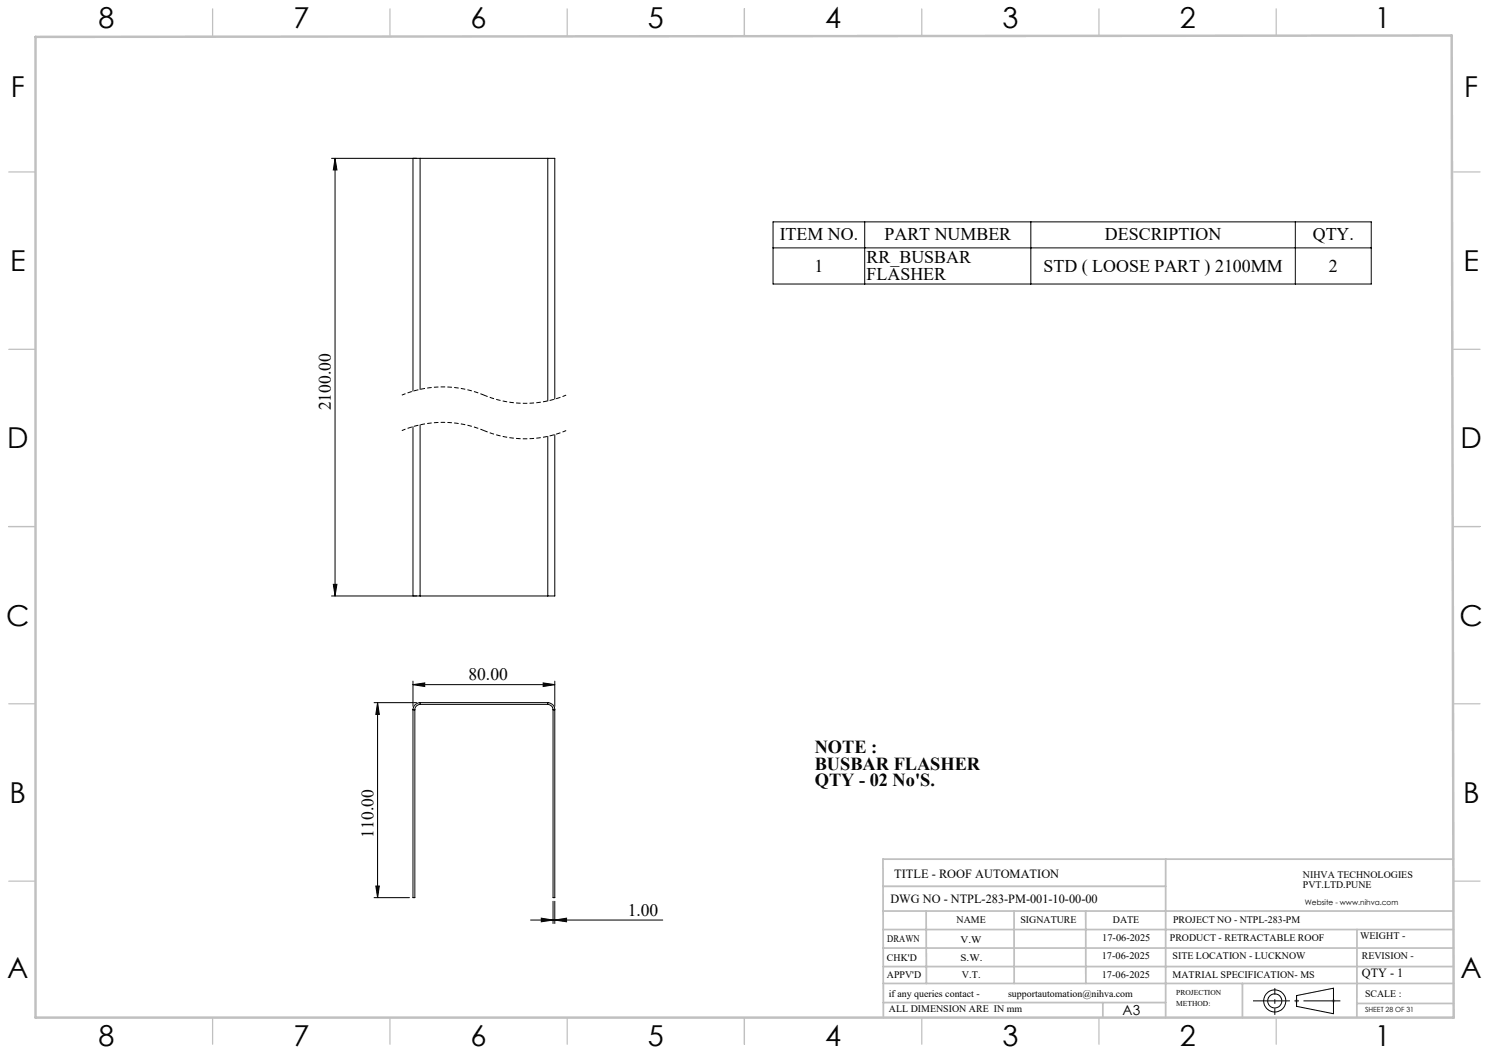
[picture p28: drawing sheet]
<svg xmlns="http://www.w3.org/2000/svg" width="420mm" height="297mm" viewBox="0 0 420 297" stroke-linecap="round" stroke-linejoin="round" font-family="sans-serif">
<defs><g id="words">
<g font-size="8.1">
<text x="27.8" y="8">8</text>
<text x="82.8" y="8">7</text>
<text x="132.8" y="8">6</text>
<text x="182.8" y="8">5</text>
<text x="232.8" y="8">4</text>
<text x="282.8" y="8">3</text>
<text x="332.8" y="8">2</text>
<text x="387.8" y="8">1</text>
<text x="3" y="27.2">F</text>
<text x="413" y="27.2">F</text>
<text x="2.8" y="76.5">E</text>
<text x="412.8" y="76.5">E</text>
<text x="2" y="126.5">D</text>
<text x="412" y="126.5">D</text>
<text x="1.7" y="176.5">C</text>
<text x="411.7" y="176.5">C</text>
<text x="2.7" y="226.5">B</text>
<text x="412.7" y="226.5">B</text>
<text x="2" y="275.7">A</text>
<text x="412" y="275.7">A</text>
<text x="27.8" y="295">8</text>
<text x="82.8" y="295">7</text>
<text x="132.8" y="295">6</text>
<text x="182.8" y="295">5</text>
<text x="232.8" y="295">4</text>
<text x="282.8" y="295">3</text>
<text x="332.8" y="295">2</text>
<text x="387.8" y="295">1</text>
</g>
<g font-size="5.2">
<text x="229.8" y="212.4">NOTE :</text>
<text x="229.8" y="217">BUSBAR FLASHER</text>
<text x="229.8" y="221.7">QTY - 02 No'S.</text>
</g>
<g font-size="5">
<text x="219.9" y="67.8">ITEM NO.</text>
<text x="249.5" y="67.8">PART NUMBER</text>
<text x="311.7" y="67.8">DESCRIPTION</text>
<text x="370.3" y="67.8">QTY.</text>
<text x="229.7" y="76.6">1</text>
<text x="244.4" y="74.3">RR_BUSBAR</text>
<text x="294.4" y="76.6">STD ( LOOSE PART ) 2100MM</text>
<text x="374.8" y="76.6">2</text>
<text x="244.4" y="78.9">FLASHER</text>
</g>
<g font-size="4.9">
<text x="93.4" y="115.8" transform="rotate(-90 93.4 115.8)">2100.00</text>
<text x="132.1" y="191.9">80.00</text>
<text x="105.3" y="236.2" transform="rotate(-90 105.3 236.2)">110.00</text>
<text x="177.1" y="258.3">1.00</text>
</g>
<text font-size="3.9" x="316.7" y="286.4">A3</text>
<g font-size="3.5">
<text x="252.2" y="247.6">TITLE - ROOF AUTOMATION</text>
<text x="251.2" y="254.7">DWG NO - NTPL-283-PM-001-10-00-00</text>
<text x="384.1" y="275.6">QTY - 1</text>
</g>
<g font-size="2.8">
<text x="367.5" y="247.6">NIHVA TECHNOLOGIES</text>
<text x="367.5" y="250.5">PVT.LTD.PUNE</text>
<text x="269.8" y="260.3">NAME</text>
<text x="287.8" y="260.3">SIGNATURE</text>
<text x="313.9" y="260.4">DATE</text>
<text x="330.9" y="260.4">PROJECT NO - NTPL-283-PM</text>
<text x="250.3" y="265.6">DRAWN</text>
<text x="270.9" y="266.1">V.W</text>
<text x="310.9" y="265.5">17-06-2025</text>
<text x="330" y="265.5">PRODUCT - RETRACTABLE ROOF</text>
<text x="383.6" y="264.8">WEIGHT -</text>
<text x="250.2" y="271.1">CHK'D</text>
<text x="250.2" y="275.8">APPV'D</text>
<text x="270.9" y="271.1">S.W.</text>
<text x="271.3" y="275.8">V.T.</text>
<text x="310.8" y="270.6">17-06-2025</text>
<text x="310.8" y="275.8">17-06-2025</text>
<text x="330.7" y="275.8">MATRIAL SPECIFICATION- MS</text>
<text x="330.7" y="270.6">SITE LOCATION - LUCKNOW</text>
<text x="384.1" y="270.6">REVISION -</text>
<text x="250.7" y="281.1">if any queries contact -</text>
<text x="284.3" y="281.1">supportautomation@nihva.com</text>
<text x="385" y="281.1">SCALE :</text>
<text x="250.7" y="285.6">ALL DIMENSION ARE IN mm</text>
</g>
<g font-size="2.1">
<text x="368.1" y="255.1">Website - www.nihva.com</text>
<text x="331.8" y="280.8">PROJECTION</text>
<text x="331.8" y="283.9">METHOD:</text>
</g>
<text font-size="2" x="385" y="285.5">SHEET 28 OF 31</text>
</g></defs>
<g fill="none" stroke="#000" stroke-width=".28">
<path d="M93.5 44.7h24M94.5 44.7l.5 3.2h-1zM94.5 44.7v123.4M118.5 44.7h-2v65.6M118.5 44.7v65.2M118.5 44.7h36M154.5 44.7h2v67.9M154.5 44.7v68.4M218.1 62.6h168.7v17.5h-168.7zM218.1 69.9h168.7M243.9 62.6v17.5M290.8 62.6v17.5"/>
<path d="M365.4 62.6v17.5M118.5 119.8v48.3M116.5 120.3v47.8h2M154.5 123.1v45M156.5 122.6v45.5h-2M93.5 168.1h24M94 164.8h1l-.5 3.3zM118.5 168.1h36M105.5 198.2h12M106.5 198.2l.5 3.3h-1zM106.5 198.2v55M116.5 193.1l3.3-.5v1z"/>
<path d="M116.5 192.1v7.1M116.5 193.1h40M118.5 198.2a2.05 2.05 0 0 0-2 2M118.5 198.7a1.51 1.51 0 0 0-1.5 1.5M118.5 198.2v.5M118.5 198.7h36M118.5 198.2h36M153.2 192.6l3.3 .5-3.3 .5zM154.5 198.7a1.51 1.51 0 0 1 1.5 1.5M154.5 198.2a1.99 1.99 0 0 1 2 2M154.5 198.2v.5M156.5 192.1v7.1"/>
<path d="M116.5 200.2h.5M116.5 200.2v53h.5v-53M156 200.2h.5M156 200.2v53h.5v-53M105.5 253.2h10M106 249.9h1l-.5 3.3zM149.6 259.5h37.3M152.7 259l3.3 .5-3.3 .5zM156 254.2v6.3M156.5 259.5l3.3-.5v1zM156.5 254.2v6.3M365.7 280.8l10.4-2.1v7.2l-10.4-2.1z"/>
<circle cx="359.6" cy="282.3" r="1.98"/>
<circle cx="359.6" cy="282.3" r="3.1"/>
</g>
<path d="M136.5 111.4a30.1 30.1 0 0 0-23.2 0M159.7 111.4a30.1 30.1 0 0 1-23.2 0M136.5 121.4a30.1 30.1 0 0 0-23.2 0M159.7 121.4a30.1 30.1 0 0 1-23.2 0" fill="none" stroke="#000" stroke-width=".28" stroke-dasharray="1.3 .6" stroke-dashoffset=".2" stroke-linecap="butt"/>
<path d="M365.2 282.3h1.1M365.4 282l.7 .7M365.7 281.8v1M366.1 282l-.7 .7M375.6 282.3h1.1M375.8 282l.7 .7M376.1 281.8v1M376.5 282l-.7 .7" fill="none" stroke="#c0c0c0" stroke-width=".28"/>
<path d="M353.4 282.3h24.7" fill="none" stroke="#000" stroke-width=".28" stroke-dasharray="15.2 1.3 1.3 1.3" stroke-dashoffset="4.8" stroke-linecap="butt"/>
<path d="M359.6 286.2v-7.5" fill="none" stroke="#000" stroke-width=".28" stroke-dasharray="15.2 1.3 1.3 1.3" stroke-dashoffset="13.4" stroke-linecap="butt"/>
<g fill="none" stroke="#c0c0c0" stroke-width=".35">
<path d="M60 2.5v7.5M110 2.5v7.5M160 2.5v7.5M210 2.5v7.5M260 2.5v7.5M310 2.5v7.5M360 2.5v7.5M2.5 48.5h7.5M410 48.5h7.5M2.5 98.5h7.5M410 98.5h7.5M2.5 148.5h7.5"/>
<path d="M410 148.5h7.5M2.5 198.5h7.5M410 198.5h7.5M2.5 248.5h7.5M410 248.5h7.5M60 287v7.5M110 287v7.5M160 287v7.5M210 287v7.5M260 287v7.5M310 287v7.5M360 287v7.5"/>
</g>
<g fill="none" stroke="#c0c0c0" stroke-width=".5">
<path d="M249.1 257h160.9M249.1 250h79.7M261.2 257l.1 20.4M286 257l.1 20.4M306.2 257l.1 20.4M328.8 242.3v44.8M410 242.3h-160.9l.1 44.7M249.1 272.6h160.9M249.1 267.4h160.9M249.1 262.2h160.9M249.1 277.4h160.9M350.4 277.4v9.6"/>
<path d="M382.8 262.2l-.1 24.8M249.2 282.8h79.6M311.1 282.8v4.2M382.7 283h27.3"/>
</g>
<path d="M10 10.4l399.5-.4 .5 277h-400z" fill="none" stroke="#c0c0c0" stroke-width=".7"/>
<g fill="#000">
<path d="M94.5 44.7l.5 3.2h-1zM94 164.8h1l-.5 3.3z"/>
<path d="M106.5 198.2l.5 3.3h-1zM106 249.9h1l-.5 3.3z"/>
<path d="M152.7 259l3.3 .5-3.3 .5zM156.5 259.5l3.3-.5v1zM116.5 193.1l3.3-.5v1zM153.2 192.6l3.3 .5-3.3 .5z"/>
</g>
<use href="#words"/>
</svg>
